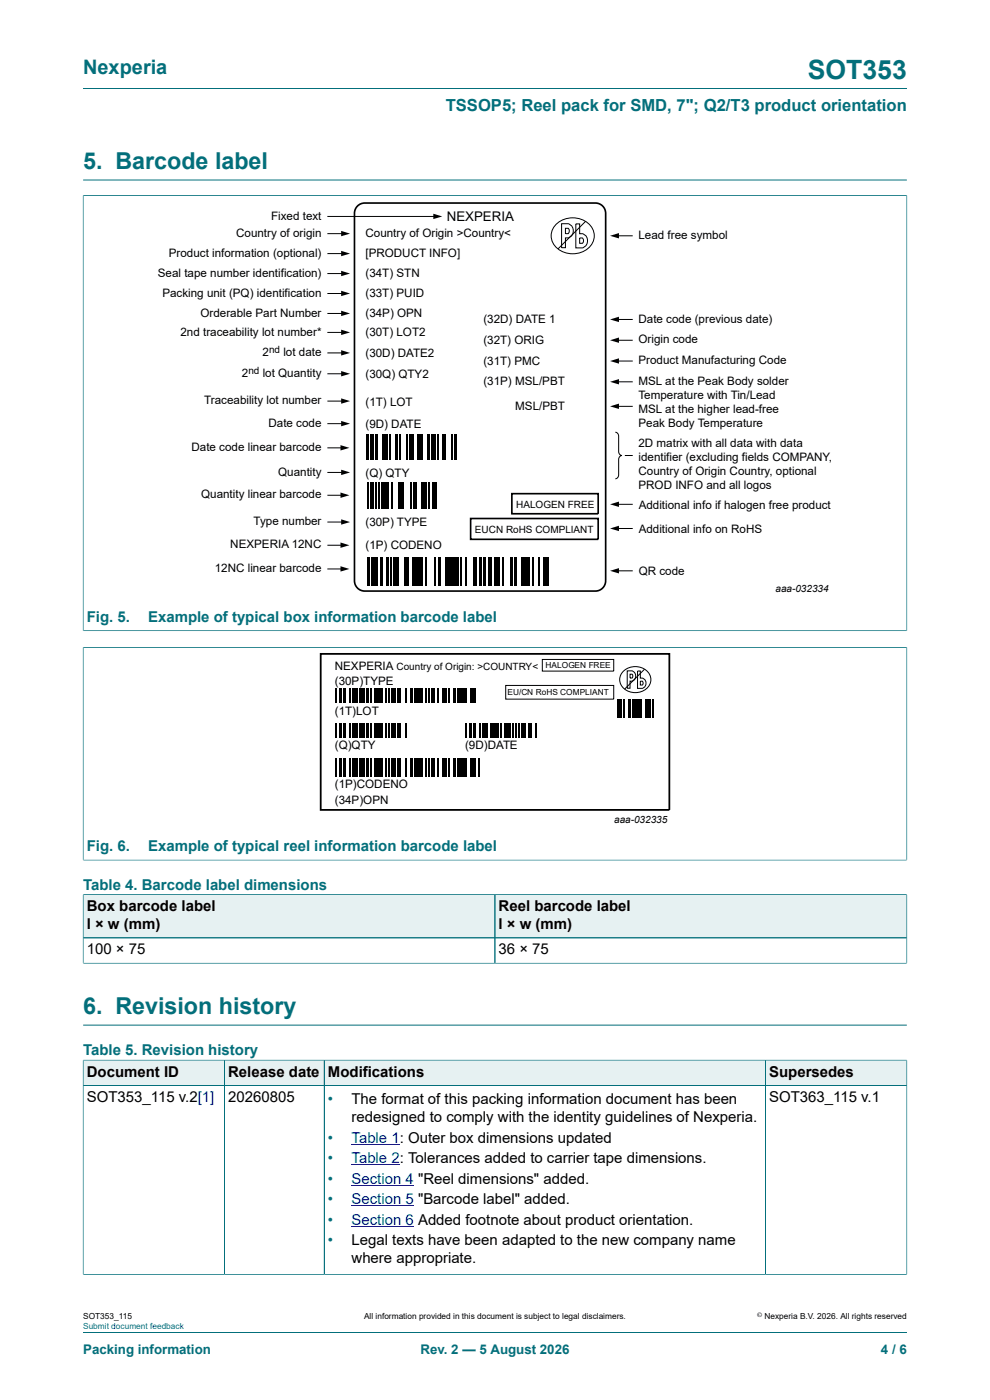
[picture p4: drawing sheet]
<svg xmlns="http://www.w3.org/2000/svg" width="210mm" height="297mm" viewBox="0 0 210 297" stroke-linecap="round" stroke-linejoin="round" font-family="sans-serif">
<defs><g id="words">
<text font-size="5.6" fill="#036f7b" x="171.4" y="16.8">SOT353</text>
<g font-size="4.9" fill="#036f7b">
<text x="17.6" y="35.9">5. Barcode label</text>
<text x="17.6" y="215.1">6. Revision history</text>
</g>
<text font-size="4.2" fill="#036f7b" x="17.6" y="15.6">Nexperia</text>
<text font-size="3.5" fill="#036f7b" x="94.5" y="23.7">TSSOP5; Reel pack for SMD, 7&quot;; Q2/T3 product orientation</text>
<g font-size="3.2" fill="#036f7b">
<text x="18.4" y="131.9">Fig. 5.</text>
<text x="31.4" y="131.9">Example of typical box information barcode label</text>
<text x="18.4" y="180.6">Fig. 6.</text>
<text x="31.4" y="180.6">Example of typical reel information barcode label</text>
<text x="17.6" y="188.7">Table 4. Barcode label dimensions</text>
<text x="17.6" y="223.8">Table 5. Revision history</text>
<text x="69.6" y="234.3">•</text>
<text x="69.6" y="242.4">•</text>
<text x="69.6" y="246.8">•</text>
<text x="69.6" y="251.1">•</text>
<text x="69.6" y="255.5">•</text>
<text x="69.6" y="259.8">•</text>
<text x="69.6" y="264.1">•</text>
</g>
<g font-size="3.2">
<text x="18.4" y="193.3">Box barcode label</text>
<text x="18.4" y="197.1">l × w (mm)</text>
<text x="105.8" y="193.3">Reel barcode label</text>
<text x="105.8" y="197.1">l × w (mm)</text>
<text x="18.4" y="202.5">100 × 75</text>
<text x="105.8" y="202.5">36 × 75</text>
<text x="18.4" y="228.4">Document ID</text>
<text x="18.4" y="233.8">SOT353_115 v.2[1]</text>
<text x="48.4" y="228.4">Release date</text>
<text x="48.4" y="233.8">20260805</text>
<text x="69.6" y="228.4">Modifications</text>
<text x="163.2" y="228.4">Supersedes</text>
<text x="163.2" y="233.8">SOT363_115 v.1</text>
<text x="74.6" y="234.3">The format of this packing information document has been</text>
<text x="74.6" y="238.1">redesigned to comply with the identity guidelines of Nexperia.</text>
<text x="74.6" y="264.1">Legal texts have been adapted to the new company name</text>
<text x="74.6" y="267.9">where appropriate.</text>
</g>
<g font-size="3.2" fill="#00f">
<text x="74.6" y="242.4">Table 1: Outer box dimensions updated</text>
<text x="74.6" y="246.8">Table 2: Tolerances added to carrier tape dimensions.</text>
<text x="74.6" y="251.1">Section 4 &quot;Reel dimensions&quot; added.</text>
<text x="74.6" y="255.5">Section 5 &quot;Barcode label&quot; added.</text>
<text x="74.6" y="259.8">Section 6 Added footnote about product orientation.</text>
</g>
<text font-size="2.8" x="94.8" y="46.8">NEXPERIA</text>
<g font-size="2.8" fill="#036f7b">
<text x="17.6" y="287.2">Packing information</text>
<text x="89.2" y="287.2">Rev. 2 — 5 August 2026</text>
<text x="186.9" y="287.2">4 / 6</text>
</g>
<g font-size="2.5">
<text x="57.5" y="46.6">Fixed text</text>
<text x="50.1" y="50.2">Country of origin</text>
<text x="77.5" y="50.3">Country of Origin &gt;Country&lt;</text>
<text x="135.4" y="50.7">Lead free symbol</text>
<text x="33.5" y="58.7">Seal tape number identification)</text>
<text x="35.8" y="54.5">Product information (optional)</text>
<text x="77.5" y="54.6">[PRODUCT INFO]</text>
<text x="77.5" y="58.8">(34T) STN</text>
<text x="34.4" y="62.9">Packing unit (PQ) identification</text>
<text x="77.5" y="63">(33T) PUID</text>
<text x="38.3" y="71.2">2nd traceability lot number*</text>
<text x="42.5" y="67.2">Orderable Part Number</text>
<text x="77.5" y="71.3">(30T) LOT2</text>
<text x="77.5" y="67.3">(34P) OPN</text>
<text x="102.5" y="68.6">(32D) DATE 1</text>
<text x="135.4" y="68.5">Date code (previous date)</text>
<text x="55.7" y="75.5">2</text>
<text x="60.1" y="75.5">lot date</text>
<text x="77.5" y="75.7">(30D) DATE2</text>
<text x="102.5" y="73">(32T) ORIG</text>
<text x="102.5" y="77.4">(31T) PMC</text>
<text x="135.4" y="72.9">Origin code</text>
<text x="135.4" y="77.3">Product Manufacturing Code</text>
<text x="51.3" y="80">2</text>
<text x="55.7" y="80">lot Quantity</text>
<text x="77.5" y="80.2">(30Q) QTY2</text>
<text x="102.5" y="81.8">(31P) MSL/PBT</text>
<text x="135.4" y="81.7">MSL at the Peak Body solder</text>
<text x="43.3" y="85.8">Traceability lot number</text>
<text x="77.5" y="86.1">(1T) LOT</text>
<text x="109.3" y="87">MSL/PBT</text>
<text x="135.4" y="84.6">Temperature with Tin/Lead</text>
<text x="135.4" y="87.6">MSL at the higher lead-free</text>
<text x="40.6" y="95.7">Date code linear barcode</text>
<text x="56.9" y="90.6">Date code</text>
<text x="77.5" y="90.8">(9D) DATE</text>
<text x="135.4" y="90.6">Peak Body Temperature</text>
<text x="135.4" y="94.9">2D matrix with all data with data</text>
<text x="59" y="100.9">Quantity</text>
<text x="77.5" y="101.1">(Q) QTY</text>
<text x="135.4" y="97.9">identifier (excluding fields COMPANY,</text>
<text x="135.4" y="100.8">Country of Origin Country, optional</text>
<text x="42.7" y="105.7">Quantity linear barcode</text>
<text x="135.4" y="103.8">PROD INFO and all logos</text>
<text x="135.5" y="108">Additional info if halogen free product</text>
<text x="53.8" y="111.4">Type number</text>
<text x="77.5" y="111.6">(30P) TYPE</text>
<text x="135.5" y="113.1">Additional info on RoHS</text>
<text x="48.9" y="116.4">NEXPERIA 12NC</text>
<text x="77.5" y="116.4">(1P) CODENO</text>
<text x="45.6" y="121.4">12NC linear barcode</text>
<text x="135.5" y="122.1">QR code</text>
<text x="71" y="142.2">NEXPERIA</text>
<text x="71" y="145.3">(30P)TYPE</text>
<text x="71" y="151.7">(1T)LOT</text>
<text x="71" y="158.9">(Q)QTY</text>
<text x="98.6" y="158.8">(9D)DATE</text>
<text x="71" y="167.2">(1P)CODENO</text>
<text x="71" y="170.6">(34P)OPN</text>
</g>
<g font-size="2.1">
<text x="57.1" y="74.8">nd</text>
<text x="52.7" y="79.2">nd</text>
<text x="109.5" y="107.8">HALOGEN FREE</text>
<text x="100.8" y="113.1">EUCN RoHS COMPLIANT</text>
<text x="164.5" y="125.5">aaa-032334</text>
<text x="84.1" y="142.2">Country of Origin: &gt;COUNTRY&lt;</text>
<text x="130.3" y="174.5">aaa-032335</text>
</g>
<g font-size="1.8">
<text x="115.7" y="141.7">HALOGEN FREE</text>
<text x="107.7" y="147.4">EU/CN RoHS COMPLIANT</text>
<text x="17.6" y="279.9">SOT353_115</text>
<text x="77.2" y="279.9">All information provided in this document is subject to legal disclaimers.</text>
<text x="162.2" y="279.9">Nexperia B.V. 2026. All rights reserved</text>
</g>
<text font-size="1.8" fill="#00f" x="17.6" y="282">Submit document feedback</text>
<text font-size="1.4" x="160.6" y="279.4">©</text>
</g></defs>
<path d="M17.6 18.8h174.8M17.6 38.2h174.8M17.6 41.5h174.8M17.6 41.4v92.5M192.4 41.4v92.5M17.6 137.3h174.8M17.6 133.8h174.8M17.6 137.3v45.2M192.4 137.3v45.2M17.6 182.5h174.8" fill="none" stroke="#036f7b" stroke-width=".21"/>
<g fill="none" stroke="#000" stroke-width=".21">
<path d="M69.6 49.6h3.1M69.6 53.8h3.1M69.6 58h3.1M69.6 45.9h22.7M118 47.6a5 5 0 0 1 7.8 1.1 3.8 3.8 0 0 1-3.5 5.1 4.4 4.4 0 0 1-5.4-3.8 3.4 3.4 0 0 1 1.1-2.4zM119.1 47.5h1.4a1.54 1.54 0 0 1 1.1 1.7 1.54 1.54 0 0 1-1.7 1.3v2h-.8zM119.9 48.4l.7 .1a.84 .84 0 0 1-.1 1.1h-.6zM122.1 47.5h.9v2.1a1.54 1.54 0 0 1 1.6 1.2 1.54 1.54 0 0 1-1.1 1.8h-1.4zM123 50.5h.6a.82 .82 0 0 1-.1 1.1h-.5zM124.2 47l-5.8 5.8M130.9 50h3.2M69.6 79.3h3.1"/>
<path d="M69.6 70.5h3.1M69.6 62.3h3.1M69.6 66.5h3.1M69.6 74.9h3.1M130.9 67.8h3.2M130.9 72.2h3.2M130.9 76.6h3.2M69.6 95h3M69.6 85.1h3.1M69.6 89.9h3.1M130.5 91.7a.79 .79 0 0 1 .7 .8v3.3a.79 .79 0 0 0 .7 .8 .79 .79 0 0 0-.7 .9v3.2a.79 .79 0 0 1-.7 .9M130.9 81h3.2"/>
<path d="M130.9 86.2h3.2M132.7 96.6h1.4M69.6 115.7h3M69.6 100.2h3.1M69.6 110.8h3.1M69.6 105.1h3M130.9 107h3.2M130.9 112.1h3.2M69.6 120.7h3M115 139.9h15.2v2.5h-15.2zM130.9 121.1h3.2M107.3 145.4h22.9v2.9h-22.9z"/>
<path d="M132.2 142.5a3.6 3.6 0 0 1 5.8 1 2.93 2.93 0 0 1-3.2 3.4 2.85 2.85 0 0 1-3-3.9zM133.1 142.3h1a1.12 1.12 0 0 1 .7 1.3 1.12 1.12 0 0 1-1.2 .9v1.5h-.5zM133.6 143h.5l.1 .2-.1 .6h-.5zM135.2 142.4h.6v1.5a1.11 1.11 0 0 1 1.3 .8 1.11 1.11 0 0 1-.8 1.3h-1.1zM135.8 144.5h.5l.1 .2-.1 .6h-.5zM136.7 142l-4.2 4.2"/>
</g>
<g fill="#000">
<path d="M72.4 53.2l1.9 .6-1.9 .6zM72.4 49l1.9 .6-1.9 .5zM72.4 57.5l1.9 .5-1.9 .6zM91.9 45.3l1.9 .6-1.9 .6zM129.4 50l1.9-.6v1.2zM72.4 78.7l1.9 .6-1.9 .5zM72.4 69.9l1.9 .6-1.9 .6zM72.4 61.7l1.9 .6-1.9 .5zM72.4 65.9l1.9 .6-1.9 .6zM72.4 74.3l1.9 .6-1.9 .5zM129.4 67.8l1.9-.6v1.1zM129.4 72.2l1.9-.6v1.1z"/>
<path d="M129.4 76.6l1.9-.6v1.1zM72.2 94.4l1.9 .6-1.9 .6zM72.4 84.5l1.9 .6-1.9 .5zM72.4 89.3l1.9 .6-1.9 .5zM72.4 99.6l1.9 .6-1.9 .6zM77.6 92.2h.6v5.4h-.6zM78.6 92.2h.7v5.4h-.7zM79.6 92.2h.5v5.4h-.5zM81 92.2h1.2v5.4h-1.2zM82.6 92.2h.4v5.4h-.4zM83.8 92.2h.5v5.4h-.5zM84.8 92.2h.2v5.4h-.2z"/>
<path d="M86.1 92.2h.4v5.4h-.4zM86.9 92.2h.9v5.4h-.9zM88.5 92.2h1.1v5.4h-1.1zM90.6 92.2h.5v5.4h-.5zM91.5 92.2h1v5.4h-1zM92.8 92.2h.3v5.4h-.3zM93.8 92.2h.8v5.4h-.8zM95.7 92.2h.3v5.4h-.3zM96.3 92.2h.6v5.4h-.6zM129.4 81l1.9-.6v1.2zM129.4 86.2l1.9-.6v1.2zM72.2 115.1l1.9 .6-1.9 .5z"/>
<path d="M72.2 104.5l1.9 .6-1.9 .5zM72.4 110.2l1.9 .6-1.9 .5zM77.9 102.2h.3v5.7h-.3zM78.5 102.2h.3v5.7h-.3zM79 102.2h.2v5.7h-.2zM79.6 102.2h.3v5.7h-.3zM80.3 102.2h.4v5.7h-.4zM80.9 102.2h1.5v5.7h-1.5zM82.9 102.2h.3v5.7h-.3zM84.6 102.2h1.2v5.7h-1.2zM87.1 102.2h.4v5.7h-.4zM87.6 102.2h.8v5.7h-.8z"/>
<path d="M89.3 102.2h1.2v5.7h-1.2zM90.8 102.2h.3v5.7h-.3zM91.7 102.2h1v5.7h-1zM129.4 107l1.9-.6v1.1zM129.4 112.1l1.9-.6v1.2zM72.2 120.1l1.9 .6-1.9 .6zM78 118.2h.4v6.1h-.4zM78.7 118.2h1.4v6.1h-1.4zM80.8 118.2h.4v6.1h-.4zM81.9 118.2h.4v6.1h-.4zM82.7 118.2h.4v6.1h-.4zM83.5 118.2h1.1v6.1h-1.1z"/>
<path d="M85.8 118.2h.9v6.1h-.9zM87.4 118.2h2.2v6.1h-2.2zM90.2 118.2h.3v6.1h-.3zM92.1 118.2h.3v6.1h-.3zM93 118.2h.4v6.1h-.4zM94.5 118.2h2.8v6.1h-2.8zM97.6 118.2h.3v6.1h-.3zM98.7 118.2h.3v6.1h-.3zM100.3 118.2h.8v6.1h-.8zM101.6 118.2h.5v6.1h-.5zM102.5 118.2h.5v6.1h-.5zM103.6 118.2h.6v6.1h-.6z"/>
<path d="M104.9 118.2h1.1v6.1h-1.1zM106.5 118.2h.3v6.1h-.3zM108.4 118.2h.4v6.1h-.4zM109.2 118.2h.5v6.1h-.5zM110.6 118.2h1.9v6.1h-1.9zM113 118.2h.3v6.1h-.3zM114.3 118.2h.2v6.1h-.2zM115.3 118.2h1.1v6.1h-1.1zM129.4 121.1l1.9-.6v1.2zM71.1 146h.3v3.1h-.3zM71.1 153.4h.3v3.1h-.3zM72 146h.6v3.1h-.6z"/>
<path d="M72 153.4h.6v3.1h-.6zM72.8 146h.5v3.1h-.5zM72.8 153.4h.5v3.1h-.5zM74 146h.4v3.1h-.4zM74 153.4h.4v3.1h-.4zM74.8 146h1.1v3.1h-1.1zM74.8 153.4h1.1v3.1h-1.1zM76.3 146h1.2v3.1h-1.2zM76.3 153.4h1.2v3.1h-1.2zM77.7 146h.5v3.1h-.5zM77.7 153.4h.5v3.1h-.5zM78.5 146h.2v3.1h-.2z"/>
<path d="M78.5 153.4h.2v3.1h-.2zM79.4 146h1.3v3.1h-1.3zM79.4 153.4h1.3v3.1h-1.3zM81 146h.3v3.1h-.3zM81 153.4h.3v3.1h-.3zM81.7 146h.3v3.1h-.3zM81.7 153.4h.3v3.1h-.3zM82.4 146h.2v3.1h-.2zM82.4 153.4h.2v3.1h-.2zM83 146h1.1v3.1h-1.1zM83 153.4h1.1v3.1h-1.1zM84.3 146h.9v3.1h-.9z"/>
<path d="M84.3 153.4h.9v3.1h-.9zM85.9 146h.3v3.1h-.3zM85.9 153.4h.3v3.1h-.3zM87 146h.6v3.1h-.6zM87.8 146h.9v3.1h-.9zM88.9 146h.8v3.1h-.8zM90.1 146h.3v3.1h-.3zM90.8 146h.3v3.1h-.3zM91.6 146h.6v3.1h-.6zM92.8 146h.3v3.1h-.3zM93.8 146h1v3.1h-1zM95.2 146h.3v3.1h-.3z"/>
<path d="M96.2 146h.5v3.1h-.5zM97 146h1.5v3.1h-1.5zM98.7 153.4h.3v3.1h-.3zM98.8 146h.3v3.1h-.3zM99.6 153.4h.6v3.1h-.6zM99.7 146h1.1v3.1h-1.1zM100.4 153.4h.5v3.1h-.5zM101.6 153.4h.4v3.1h-.4zM102.4 153.4h1.1v3.1h-1.1zM103.9 153.4h1.2v3.1h-1.2zM105.3 153.4h.5v3.1h-.5zM106.1 153.4h.2v3.1h-.2z"/>
<path d="M107 153.4h1.3v3.1h-1.3zM108.6 153.4h.3v3.1h-.3zM109.3 153.4h.3v3.1h-.3zM110 153.4h.2v3.1h-.2zM110.6 153.4h1.1v3.1h-1.1zM111.9 153.4h.9v3.1h-.9zM113.5 153.4h.3v3.1h-.3zM130.9 148.3h1v3.9h-1zM132.2 148.3h.3v3.9h-.3zM133.2 148.3h.6v3.9h-.6zM134.1 148.3h1.5v3.9h-1.5zM135.9 148.3h.2v3.9h-.2z"/>
<path d="M136.8 148.3h1.1v3.9h-1.1zM138.4 148.3h.3v3.9h-.3zM71.1 160.8h.3v4h-.3zM72 160.8h.6v4h-.6zM72.8 160.8h.5v4h-.5zM74 160.8h.4v4h-.4zM74.8 160.8h1.1v4h-1.1zM76.3 160.8h1.2v4h-1.2zM77.7 160.8h.5v4h-.5zM78.5 160.8h.2v4h-.2zM79.4 160.8h1.3v4h-1.3zM81 160.8h.3v4h-.3z"/>
<path d="M81.7 160.8h.3v4h-.3zM82.4 160.8h.2v4h-.2zM83 160.8h1.1v4h-1.1zM84.3 160.8h.9v4h-.9zM85.9 160.8h.3v4h-.3zM87 160.8h.6v4h-.6zM87.8 160.8h.9v4h-.9zM88.9 160.8h.8v4h-.8zM90.1 160.8h.3v4h-.3zM90.8 160.8h.3v4h-.3zM91.6 160.8h.6v4h-.6zM92.8 160.8h.3v4h-.3z"/>
<path d="M93.8 160.8h1v4h-1zM95.2 160.8h.3v4h-.3zM96.2 160.8h.5v4h-.5zM97 160.8h1.5v4h-1.5zM98.8 160.8h.3v4h-.3zM99.7 160.8h1.1v4h-1.1zM101.4 160.8h.2v4h-.2z"/>
</g>
<path d="M75.8 43.7l1-.6h.6h48.9a2.18 2.18 0 0 1 2.2 2.1v78a2.18 2.18 0 0 1-2.2 2.2h-48.9a2.18 2.18 0 0 1-2.2-2.2v-78l.1-.5zM99.8 110h27.1v4.4h-27.1zM108.6 104.7h18.3v4.3h-18.3z" fill="none" stroke="#000" stroke-width=".35"/>
<path d="M68 138.7h74v33.1h-74z" fill="none" stroke="#000" stroke-width=".38"/>
<path d="M17.7 189.9h87.2v9h-87.2z" fill="#e6f1f2"/>
<path d="M17.6 189.7v9.3h87.4v-9.2h-87.4" fill="none" stroke="#036f7b" stroke-width=".21"/>
<path d="M105.1 189.9h87.2v9h-87.2z" fill="#e6f1f2"/>
<path d="M17.6 199h174.8M17.6 189.9v14.5M17.7 189.8h174.7M105 189.8v14.5M192.4 189.7v14.7M17.6 204.3h174.8M17.6 217.5h174.8" fill="none" stroke="#036f7b" stroke-width=".21"/>
<path d="M17.7 225h29.9v5.2h-29.9z" fill="#e6f1f2"/>
<path d="M17.6 224.8v5.5h30v-5.4h-30" fill="none" stroke="#036f7b" stroke-width=".21"/>
<path d="M47.7 225h21v5.2h-21z" fill="#e6f1f2"/>
<path d="M47.6 224.9h21.2v5.4h-21.2z" fill="none" stroke="#036f7b" stroke-width=".21"/>
<path d="M68.9 225h93.4v5.2h-93.4z" fill="#e6f1f2"/>
<path d="M68.8 224.9h93.6v5.4h-93.6z" fill="none" stroke="#036f7b" stroke-width=".21"/>
<path d="M162.4 225h29.9v5.2h-29.9z" fill="#e6f1f2"/>
<path d="M47.6 230.3v40M68.8 230.3v40M192.4 224.8v5.5h-174.8v40.1M192.4 224.9h-30v45.4h-144.8" fill="none" stroke="#036f7b" stroke-width=".21"/>
<path d="M74.6 242.8h10.2M74.6 247.1h10.2M74.6 251.5h11.4" fill="none" stroke="#00f" stroke-width=".21"/>
<path d="M86 251.4l1.8 .1z" fill="#00f"/>
<path d="M74.6 255.8h11.4" fill="none" stroke="#00f" stroke-width=".21"/>
<path d="M86 255.8h1.8z" fill="#00f"/>
<path d="M74.6 260.1h11.4" fill="none" stroke="#00f" stroke-width=".21"/>
<path d="M86 260.1l1.8 .1z" fill="#00f"/>
<path d="M17.6 225v45.3M17.7 230.3h174.7M17.7 224.9h174.6M47.6 225v45.3M68.8 225v45.3M162.4 225v45.3M192.4 225v45.4M192.4 270.3h-174.7M17.6 282.6h174.8" fill="none" stroke="#036f7b" stroke-width=".21"/>
<use href="#words"/>
</svg>
